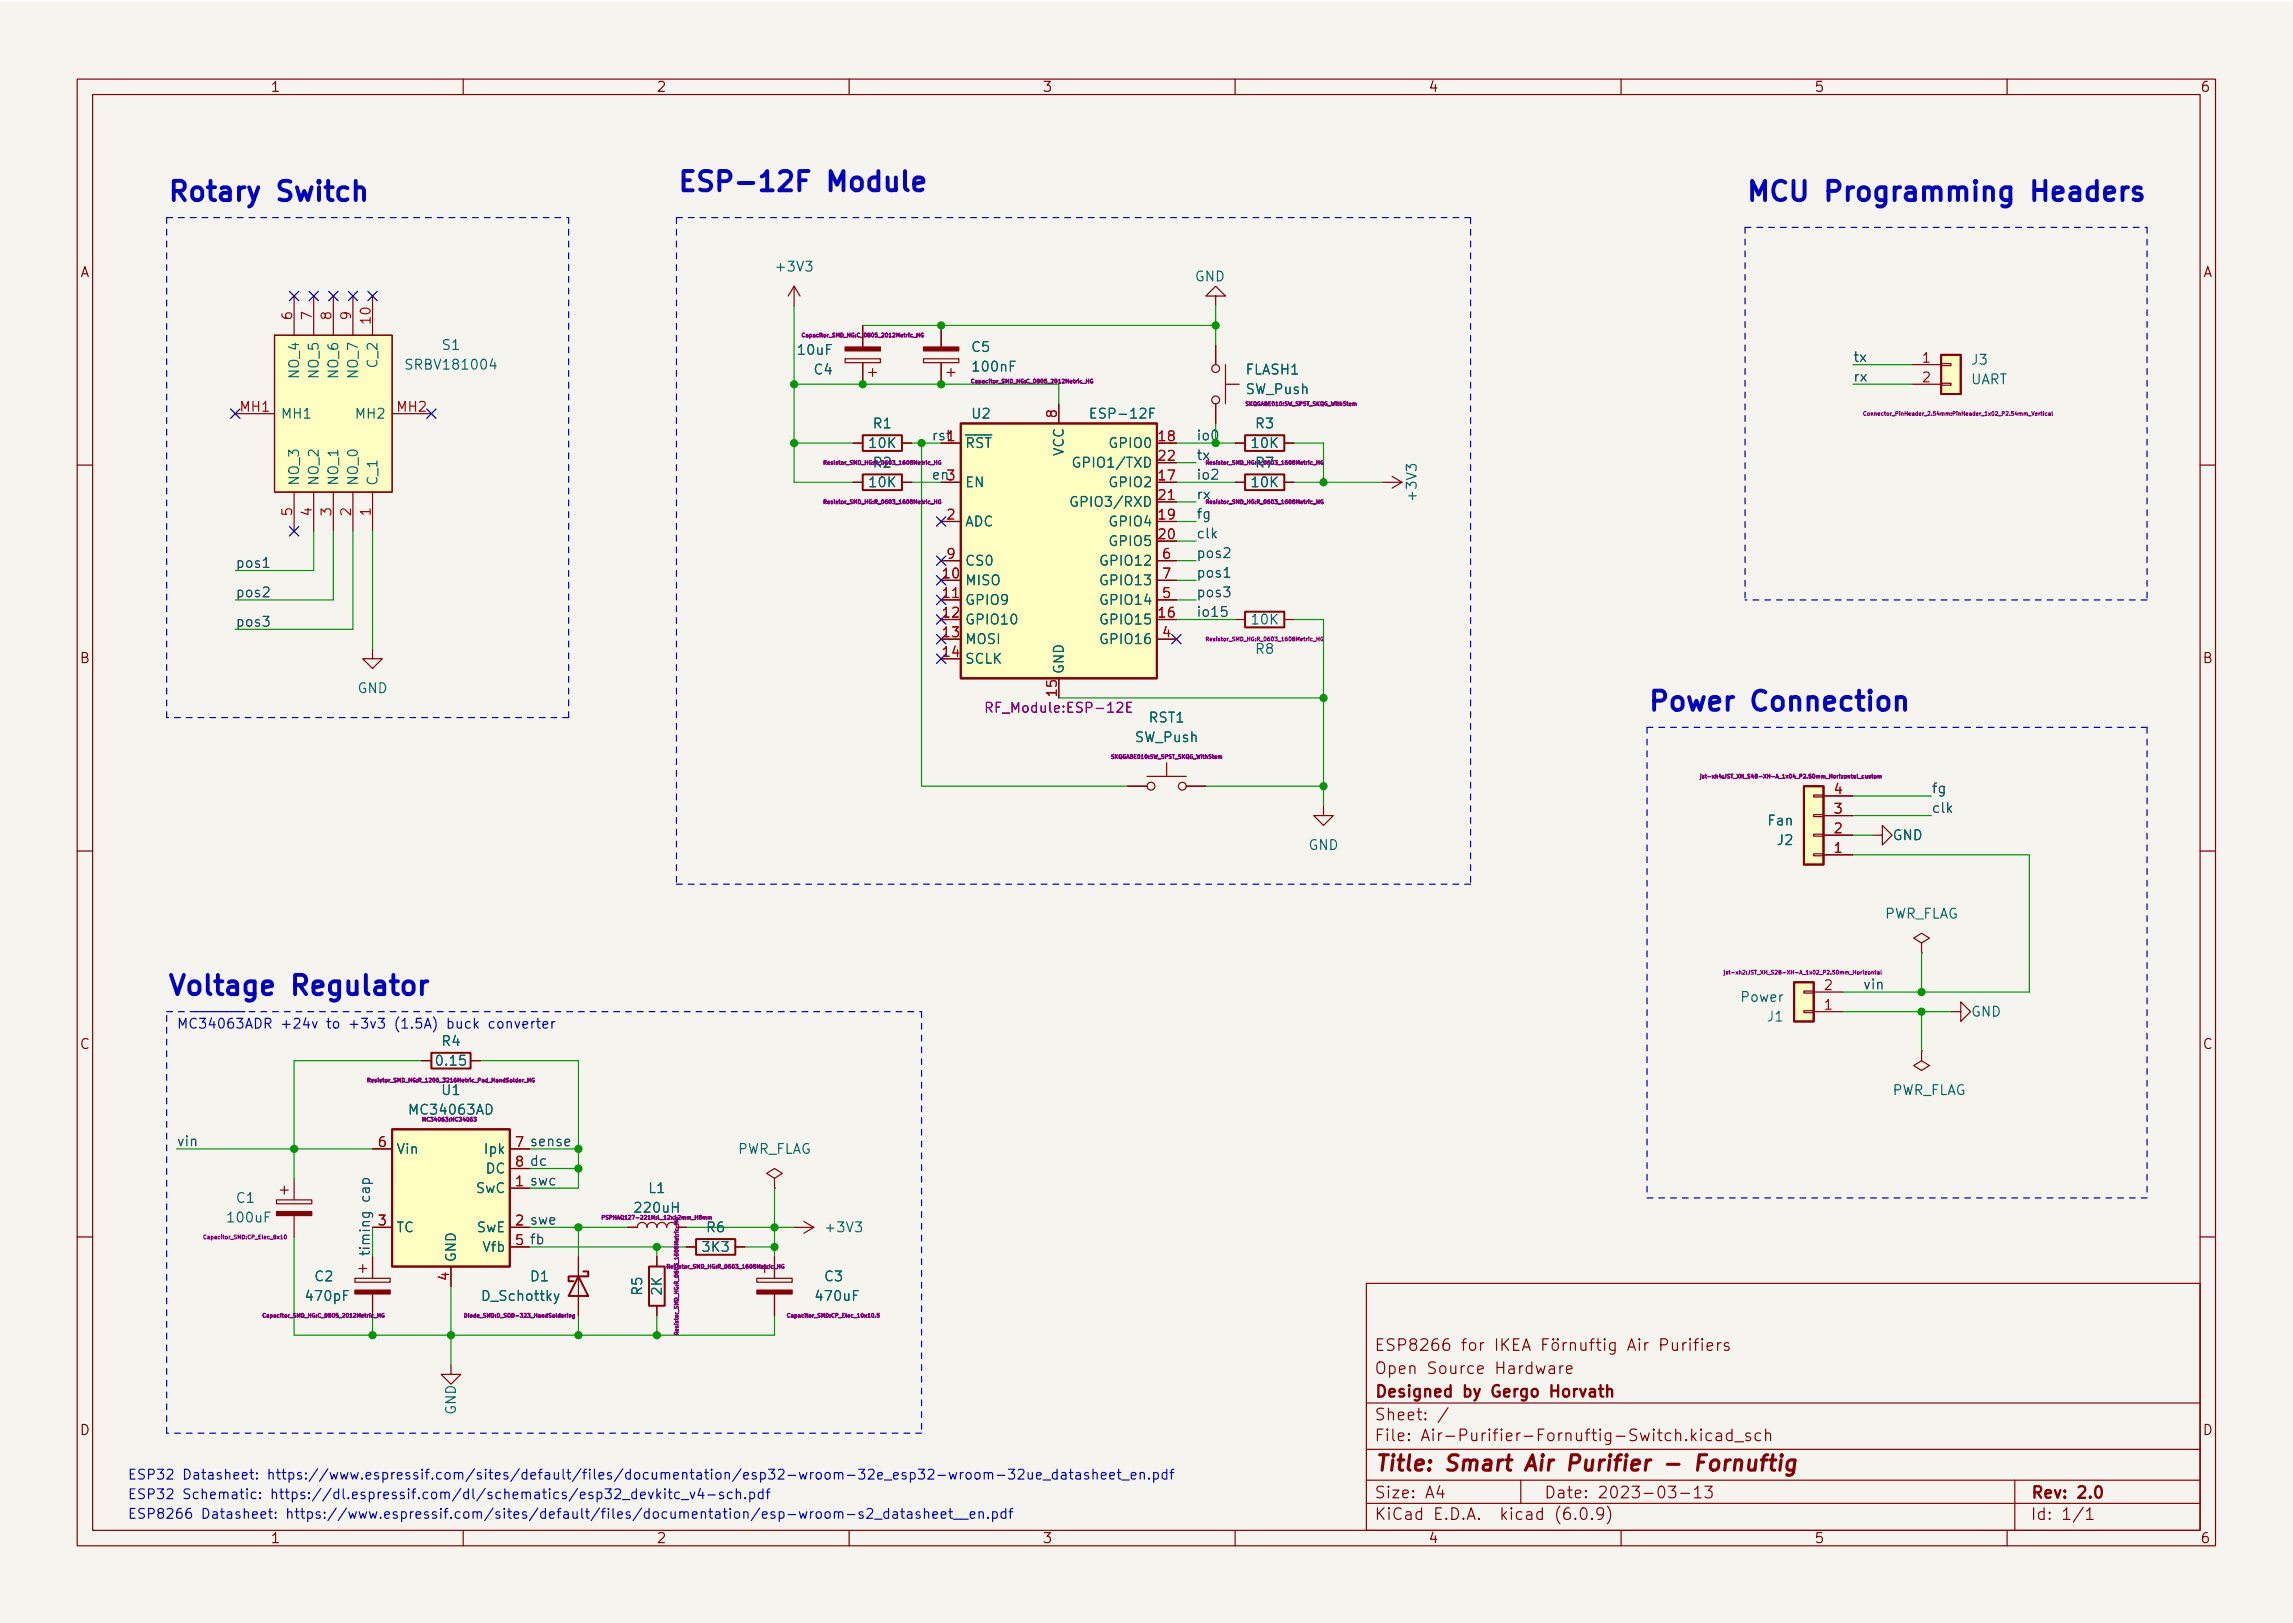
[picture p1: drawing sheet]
<svg xmlns="http://www.w3.org/2000/svg" width="297mm" height="210mm" viewBox="0 0 297 210" stroke-linecap="round" stroke-linejoin="round" font-family="sans-serif">
<defs><g id="words">
<g font-size="3.5" fill="#0000c2">
<text x="21.6" y="26">Rotary Switch</text>
<text x="87.6" y="24.8">ESP-12F Module</text>
<text x="226.1" y="26">MCU Programming Headers</text>
<text x="213.4" y="92.1">Power Connection</text>
<text x="21.6" y="128.9">Voltage Regulator</text>
</g>
<text font-size="2.8" fill="#840000" x="178" y="190.6">Title: Smart Air Purifier - Fornuftig</text>
<g font-size="2.1" fill="#840000">
<text x="178" y="178">Open Source Hardware</text>
<text x="178" y="184">Sheet: /</text>
<text x="178" y="181">Designed by Gergo Horvath</text>
<text x="178" y="186.7">File: Air-Purifier-Fornuftig-Switch.kicad_sch</text>
<text x="178" y="196.9">KiCad E.D.A. kicad (6.0.9)</text>
<text x="178" y="194.1">Size: A4</text>
<text x="200" y="194.1">Date: 2023-03-13</text>
<text x="263" y="194.1">Rev: 2.0</text>
<text x="263" y="196.9">Id: 1/1</text>
</g>
<g font-size="1.8" fill="#840000">
<text x="35" y="11.9">1</text>
<text x="85" y="11.9">2</text>
<text x="135" y="11.9">3</text>
<text x="185" y="11.9">4</text>
<text x="235" y="11.9">5</text>
<text x="285" y="11.9">6</text>
<text x="10.3" y="35.9">A</text>
<text x="285.3" y="35.9">A</text>
<text x="10.3" y="85.9">B</text>
<text x="285.3" y="85.9">B</text>
<text x="10.3" y="135.9">C</text>
<text x="285.3" y="135.9">C</text>
<text x="10.3" y="185.9">D</text>
<text x="285.3" y="185.9">D</text>
<text x="35" y="199.9">1</text>
<text x="85" y="199.9">2</text>
<text x="135" y="199.9">3</text>
<text x="185" y="199.9">4</text>
<text x="235" y="199.9">5</text>
<text x="285" y="199.9">6</text>
</g>
<g font-size="1.8" fill="#006464">
<text x="100.8" y="35.2">+3V3</text>
<text x="154.8" y="36.4">GND</text>
<text x="48.9" y="47.4" transform="rotate(-90 48.9 47.4)">C_2</text>
<text x="53" y="47.9">SRBV181004</text>
<text x="57.3" y="45.3">S1</text>
<text x="103.5" y="46">10uF</text>
<text x="125.9" y="45.6">C5</text>
<text x="255.5" y="47.2">J3</text>
<text x="38.7" y="48.8" transform="rotate(-90 38.7 48.8)">NO_4</text>
<text x="41.3" y="48.8" transform="rotate(-90 41.3 48.8)">NO_5</text>
<text x="43.8" y="48.8" transform="rotate(-90 43.8 48.8)">NO_6</text>
<text x="46.4" y="48.8" transform="rotate(-90 46.4 48.8)">NO_7</text>
<text x="105.5" y="48.5">C4</text>
<text x="126.2" y="48.1">100nF</text>
<text x="161.4" y="51">SW_Push</text>
<text x="161.4" y="48.5">FLASH1</text>
<text x="255.2" y="49.8">UART</text>
<text x="36.3" y="54.2">MH1</text>
<text x="46.3" y="54.2">MH2</text>
<text x="112.7" y="58">10K</text>
<text x="113.2" y="55.5">R1</text>
<text x="125" y="58">~{RST}</text>
<text x="125.9" y="54.2">U2</text>
<text x="137.8" y="59.1" transform="rotate(-90 137.8 59.1)">VCC</text>
<text x="141.8" y="54.2">ESP-12F</text>
<text x="143.9" y="58">GPIO0</text>
<text x="162.2" y="58">10K</text>
<text x="162.7" y="55.5">R3</text>
<text x="38.7" y="63" transform="rotate(-90 38.7 63)">NO_3</text>
<text x="41.3" y="63" transform="rotate(-90 41.3 63)">NO_2</text>
<text x="43.8" y="63" transform="rotate(-90 43.8 63)">NO_1</text>
<text x="46.4" y="63" transform="rotate(-90 46.4 63)">NO_0</text>
<text x="48.9" y="63" transform="rotate(-90 48.9 63)">C_1</text>
<text x="112.7" y="63.1">10K</text>
<text x="125" y="63.1">EN</text>
<text x="139.7" y="65.7">GPIO3/RXD</text>
<text x="139.9" y="60.6">GPIO1/TXD</text>
<text x="143.9" y="63.1">GPIO2</text>
<text x="162.2" y="63.1">10K</text>
<text x="162.7" y="60.6">R7</text>
<text x="183.5" y="64.6" transform="rotate(-90 183.5 64.6)">+3V3</text>
<text x="125" y="68.2">ADC</text>
<text x="143.9" y="68.2">GPIO4</text>
<text x="143.9" y="70.7">GPIO5</text>
<text x="125" y="75.8">MISO</text>
<text x="125" y="73.3">CS0</text>
<text x="143" y="73.3">GPIO12</text>
<text x="143" y="75.8">GPIO13</text>
<text x="125" y="78.4">GPIO9</text>
<text x="125" y="80.9">GPIO10</text>
<text x="125" y="83.4">MOSI</text>
<text x="143" y="80.9">GPIO15</text>
<text x="143" y="83.4">GPIO16</text>
<text x="143" y="78.4">GPIO14</text>
<text x="162.2" y="80.9">10K</text>
<text x="46.3" y="89.8">GND</text>
<text x="125" y="86">SCLK</text>
<text x="137.8" y="87.4" transform="rotate(-90 137.8 87.4)">GND</text>
<text x="148.9" y="93.6">RST1</text>
<text x="147.1" y="96.1">SW_Push</text>
<text x="229.1" y="106.9">Fan</text>
<text x="169.5" y="110.1">GND</text>
<text x="230.3" y="109.5">J2</text>
<text x="245.2" y="108.8">GND</text>
<text x="244" y="119">PWR_FLAG</text>
<text x="225.6" y="129.8">Power</text>
<text x="255.3" y="131.7">GND</text>
<text x="57.3" y="135.5">R4</text>
<text x="229" y="132.3">J1</text>
<text x="56.7" y="138">0.15</text>
<text x="244.9" y="141.9">PWR_FLAG</text>
<text x="51.3" y="149.5">Vin</text>
<text x="53.3" y="144.4">MC34063AD</text>
<text x="63" y="149.5">Ipk</text>
<text x="95.4" y="149.5">PWR_FLAG</text>
<text x="30.7" y="155.8">C1</text>
<text x="61.7" y="154.6">SwC</text>
<text x="63" y="152">DC</text>
<text x="84.1" y="154.6">L1</text>
<text x="29.7" y="158.4">100uF</text>
<text x="51.3" y="159.6">TC</text>
<text x="61.8" y="159.6">SwE</text>
<text x="91.6" y="159.6">R6</text>
<text x="107.2" y="159.6">+3V3</text>
<text x="40.8" y="166">C2</text>
<text x="59.1" y="163.6" transform="rotate(-90 59.1 163.6)">GND</text>
<text x="62.7" y="162.2">Vfb</text>
<text x="68.8" y="166">D1</text>
<text x="83.2" y="167.7" transform="rotate(-90 83.2 167.7)">R5</text>
<text x="85.7" y="167.7" transform="rotate(-90 85.7 167.7)">2K</text>
<text x="91.1" y="162.2">3K3</text>
<text x="106.9" y="166">C3</text>
<text x="39.8" y="168.5">470pF</text>
<text x="62.6" y="168.5">D_Schottky</text>
<text x="105.9" y="168.5">470uF</text>
<text x="59.1" y="183.3" transform="rotate(-90 59.1 183.3)">GND</text>
</g>
<g font-size="1.8" fill="#a90000">
<text x="37.8" y="41.4" transform="rotate(-90 37.8 41.4)">6</text>
<text x="40.4" y="41.4" transform="rotate(-90 40.4 41.4)">7</text>
<text x="42.9" y="41.4" transform="rotate(-90 42.9 41.4)">8</text>
<text x="45.5" y="41.4" transform="rotate(-90 45.5 41.4)">9</text>
<text x="48" y="41.9" transform="rotate(-90 48 41.9)">10</text>
<text x="249.1" y="47">1</text>
<text x="31.2" y="53.3">MH1</text>
<text x="51.5" y="53.3">MH2</text>
<text x="249.1" y="49.5">2</text>
<text x="122.7" y="57.1">1</text>
<text x="136.9" y="54.1" transform="rotate(-90 136.9 54.1)">8</text>
<text x="150.1" y="57.1">18</text>
<text x="150.1" y="59.7">22</text>
<text x="122.7" y="62.2">3</text>
<text x="150.1" y="62.2">17</text>
<text x="150.1" y="64.8">21</text>
<text x="37.8" y="66.8" transform="rotate(-90 37.8 66.8)">5</text>
<text x="40.4" y="66.8" transform="rotate(-90 40.4 66.8)">4</text>
<text x="42.9" y="66.8" transform="rotate(-90 42.9 66.8)">3</text>
<text x="45.5" y="66.8" transform="rotate(-90 45.5 66.8)">2</text>
<text x="48" y="66.8" transform="rotate(-90 48 66.8)">1</text>
<text x="122.7" y="67.3">2</text>
<text x="150.1" y="67.3">19</text>
<text x="150.1" y="69.8">20</text>
<text x="122.2" y="74.9">10</text>
<text x="122.2" y="77.5">11</text>
<text x="122.7" y="72.4">9</text>
<text x="150.6" y="77.5">5</text>
<text x="150.6" y="72.4">6</text>
<text x="150.6" y="74.9">7</text>
<text x="122.2" y="80">12</text>
<text x="122.2" y="82.5">13</text>
<text x="150.1" y="80">16</text>
<text x="150.6" y="82.5">4</text>
<text x="122.2" y="85.1">14</text>
<text x="136.9" y="90.1" transform="rotate(-90 136.9 90.1)">15</text>
<text x="237.6" y="107.9">2</text>
<text x="237.6" y="105.4">3</text>
<text x="237.6" y="102.9">4</text>
<text x="237.6" y="110.5">1</text>
<text x="236.4" y="130.8">1</text>
<text x="236.4" y="128.3">2</text>
<text x="49" y="148.6">6</text>
<text x="66.8" y="148.6">7</text>
<text x="66.8" y="153.7">1</text>
<text x="66.8" y="151.1">8</text>
<text x="49" y="158.7">3</text>
<text x="66.8" y="158.7">2</text>
<text x="66.8" y="161.3">5</text>
<text x="58.2" y="165.8" transform="rotate(-90 58.2 165.8)">4</text>
</g>
<g font-size="1.8" fill="#0f0f0f">
<text x="240" y="46.9">tx</text>
<text x="240" y="49.4">rx</text>
<text x="120.6" y="57">rst1</text>
<text x="154.9" y="57">io0</text>
<text x="120.6" y="62.1">en3</text>
<text x="154.9" y="62.1">io2</text>
<text x="154.9" y="69.7">clk</text>
<text x="154.9" y="67.2">fg</text>
<text x="30.5" y="73.6">pos1</text>
<text x="30.5" y="77.4">pos2</text>
<text x="154.9" y="74.8">pos1</text>
<text x="154.9" y="72.3">pos2</text>
<text x="154.9" y="77.4">pos3</text>
<text x="30.5" y="81.2">pos3</text>
<text x="154.9" y="79.9">io15</text>
<text x="250.2" y="105.3">clk</text>
<text x="250.2" y="102.8">fg</text>
<text x="241.3" y="128.2">vin</text>
<text x="22.9" y="148.5">vin</text>
<text x="66.8" y="148.6">7 sense</text>
<text x="66.8" y="153.7">1 swc</text>
<text x="66.8" y="151.1">8 dc</text>
<text x="66.8" y="158.7">2 swe</text>
<text x="66.8" y="161.3">5 fb</text>
<text x="47.9" y="162.8" transform="rotate(-90 47.9 162.8)">timing cap</text>
</g>
<g font-size="1.8" fill="#840084">
<text x="154.9" y="59.6">tx</text>
<text x="113.2" y="60.6">R2</text>
<text x="154.9" y="64.7">rx</text>
<text x="162.7" y="84.7">R8</text>
<text x="128.5" y="92.3">RF_Module:ESP-12E</text>
<text x="57.3" y="141.9">U1</text>
<text x="82.4" y="157.1">220uH</text>
</g>
<g font-size="1.8" fill="#0000c2">
<text x="22.9" y="133.2">MC34063ADR +24v to +3v3 (1.5A) buck converter</text>
<text x="16.5" y="191.7">ESP32 Datasheet: https://www.espressif.com/sites/default/files/documentation/esp32-wroom-32e_esp32-wroom-32ue_datasheet_en.pdf</text>
<text x="16.5" y="194.2">ESP32 Schematic: https://dl.espressif.com/dl/schematics/esp32_devkitc_v4-sch.pdf</text>
<text x="16.5" y="196.7">ESP8266 Datasheet: https://www.espressif.com/sites/default/files/documentation/esp-wroom-s2_datasheet__en.pdf</text>
</g>
<g font-size=".7" fill="#840084">
<text x="104.4" y="43.7">Capacitor_SMD_HG:C_0805_2012Metric_HG</text>
<text x="126.4" y="49.6">Capacitor_SMD_HG:C_0805_2012Metric_HG</text>
<text x="161.4" y="52.6">SKQGABE010:SW_SPST_SKQG_WithStem</text>
<text x="242.5" y="53.8">Connector_PinHeader_2.54mm:PinHeader_1x02_P2.54mm_Vertical</text>
<text x="107.2" y="65.3">Resistor_SMD_HG:R_0603_1608Metric_HG</text>
<text x="107.2" y="60.2">Resistor_SMD_HG:R_0603_1608Metric_HG</text>
<text x="156.7" y="60.2">Resistor_SMD_HG:R_0603_1608Metric_HG</text>
<text x="156.7" y="65.3">Resistor_SMD_HG:R_0603_1608Metric_HG</text>
<text x="156.7" y="83">Resistor_SMD_HG:R_0603_1608Metric_HG</text>
<text x="144" y="98.3">SKQGABE010:SW_SPST_SKQG_WithStem</text>
<text x="221.6" y="100.8">jst-xh4:JST_XH_S4B-XH-A_1x04_P2.50mm_Horizontal_custom</text>
<text x="224.6" y="126.2">jst-xh2:JST_XH_S2B-XH-A_1x02_P2.50mm_Horizontal</text>
<text x="48.3" y="140.2">Resistor_SMD_HG:R_1206_3216Metric_Pad_HandSolder_HG</text>
<text x="55.1" y="145.3">MC34063:MC34063</text>
<text x="26.7" y="160.5">Capacitor_SMD:CP_Elec_8x10</text>
<text x="78.7" y="158">PSPHAQ127-221M:L_12x12mm_H8mm</text>
<text x="86.9" y="164.3">Resistor_SMD_HG:R_0603_1608Metric_HG</text>
<text x="34.6" y="170.7">Capacitor_SMD_HG:C_0805_2012Metric_HG</text>
<text x="60.7" y="170.7">Diode_SMD:D_SOD-323_HandSoldering</text>
<text x="87.9" y="172.5" transform="rotate(-90 87.9 172.5)">Resistor_SMD_HG:R_0603_1608Metric_HG</text>
<text x="102.4" y="170.7">Capacitor_SMD:CP_Elec_10x10.5</text>
</g>
</g></defs>
<path d="M0 .2h297v210.1h-297z" fill="#f5f4ef" stroke="#f5f4ef" stroke-width=".13"/>
<g fill="none" stroke="#840000" stroke-width=".15">
<path d="M10 10.2h277v190.1h-277zM12 12.2h273v186.1h-273zM60 10.2v2M110 10.2v2M160 10.2v2M210 10.2v2M260 10.2v2M38.1 38.3v5.1M40.6 38.3v5.1M43.2 38.3v5.1M45.7 38.3v5.1M48.3 38.3v5.1"/>
<path d="M102.9 37.1l-.8 1.2M102.9 37.1v2.5M102.9 37.1l.7 1.2M157.5 38.3h-1.3l1.3-1.2 1.2 1.2h-1.2v1.3M30.5 53.6h5.1M35.6 43.4h15.2v20.3h-15.2zM50.8 53.6h5.1M109.5 46.5h4.5v.5h-4.5zM110.5 57.4h1.3M111.8 42.2v2.8M111.8 47v2.8M112.5 48.3h1"/>
<path d="M113 47.7v1.1M116.8 57.4h1.3M119.6 46.5h4.6v.5h-4.6zM121.9 42.2v2.8M121.9 47v2.8M121.9 57.4h2.6M122.7 48.3h1M123.2 47.7v1.1M137.2 52.3v2.6M157.5 44.7v2.5M157.5 52.3v2.6M158.7 49.8h1.8"/>
<path d="M158.7 47.2v5.1M160 57.4h1.3M166.4 57.4h1.2M247.6 47.2h3.9M247.6 49.8h3.9M251.5 49.7h1.2v.2h-1.2zM251.5 47.1h1.2v.3h-1.2zM10 60.2h2M38.1 63.7v5.1M40.6 63.7v5.1M43.2 63.7v5.1M45.7 63.7v5.1"/>
<path d="M48.3 63.7v5.1M110.5 62.5h1.3M116.8 62.5h1.3M121.9 62.5h2.6M121.9 77.7h2.6M121.9 67.6h2.6M121.9 72.6h2.6M149.9 77.7h2.5M149.9 65h2.5M149.9 72.6h2.5M149.9 75.2h2.5M160 62.5h1.3"/>
<path d="M166.4 62.5h1.2M179.1 62.5h2.5M180.3 61.7l1.3 .8M181.6 62.5l-1.3 .7M285 60.2h2M48.3 84.1v1.2h1.2l-1.2 1.3-1.3-1.3h1.3M149.9 82.8h2.5M151.1 98.8v1.8M160 80.3h1.3M166.4 80.3h1.2M10 110.2h2M146 101.8h2.6"/>
<path d="M148.6 100.6h5.1M153.7 101.8h2.5M171.4 104.4v1.3h1.3l-1.3 1.2-1.2-1.2h1.2M234.9 103h1.3v.2h-1.3zM234.9 105.5h1.3v.3h-1.3zM234.9 108.1h1.3v.2h-1.3zM234.9 110.6h1.3v.3h-1.3zM236.2 110.7h3.8M236.2 108.2h3.8M236.2 105.7h3.8M236.2 103.1h3.8M242.6 108.2h1.2v1.3l1.3-1.3-1.3-1.3v1.3"/>
<path d="M285 110.2h2M54.6 137.4h1.3M61 137.4h1.2M233.7 128.4h1.2v.2h-1.2zM233.7 130.9h1.2v.3h-1.2zM234.9 131.1h3.9M234.9 128.5h3.9M248.9 136.1v1.3l1 .6-1 .7-1-.7 1-.6M248.9 136.1h.1M248.9 122.2l1-.7-1-.6-1 .6 1 .7v1.2M248.9 123.4h.1M252.7 131.1h1.3v1.2l1.3-1.2-1.3-1.3v1.3"/>
<path d="M35.8 155.4h4.6v.6h-4.6zM36.3 154.2h1M36.8 153.7v1M38.1 152.6v2.8M38.1 157.5v2.8M48.3 159h2.5M48.3 148.8h2.5M66 159h2.6M66 153.9h2.6M66 148.8h2.6M66 151.4h2.6M81.3 159h1.2a.64 .64 0 0 1 .7-.6 .64 .64 0 0 1 .6 .6 .64 .64 0 0 1 .7-.6 .64 .64 0 0 1 .6 .6 .64 .64 0 0 1 .6-.6 .64 .64 0 0 1 .7 .6 .64 .64 0 0 1 .6-.6 .64 .64 0 0 1 .6 .6h1.3"/>
<path d="M100.3 152.6l1-.6-1-.6-1 .6 1 .6v1.3M100.3 153.9h.1M102.9 159h2.5M104.1 158.2l1.3 .8M105.4 159l-1.3 .8M10 160.2h2M46 165.6h4.5v.5h-4.5zM46.5 164.3h1M47 163.8v1M48.3 162.8v2.8M48.3 167.6v2.8M58.4 176.8v1.2h-1.3l1.3 1.3 1.3-1.3h-1.3"/>
<path d="M58.4 164.1v2.5M66 161.5h2.6M74.9 162.8v7.6M85.1 162.8v1.3M85.1 169.2v1.2M88.9 161.5h1.3M95.2 161.5h1.3M98 165.6h4.6v.5h-4.6zM99.1 163.8v1M100.3 162.8v2.8M100.3 167.6v2.8M177 166.3h108v32h-108z"/>
<path d="M178.4 174.1h.5M179.1 173.4h-.7v1.5h.7M180.6 173.5l-.6-.1a.36 .36 0 0 0-.3 .4 .36 .36 0 0 0 .3 .3 .55 .55 0 0 1 .6 .4 .38 .38 0 0 1-.3 .4h-.6M181.2 174.2h.6a.41 .41 0 0 0 .3-.4 .41 .41 0 0 0-.3-.4h-.6v1.5M182.9 174.1l-.1-.1a.31 .31 0 0 1-.1-.3 .31 .31 0 0 1 .2-.3l.5 .1a.31 .31 0 0 1 .1 .3 .31 .31 0 0 1-.3 .3h-.4l-.2 .3 .1 .4 .2 .1h.5l.1-.3-.1-.4-.2-.1M184.1 173.6l.2-.2h.3a.41 .41 0 0 1 .3 .7l-.9 .8h.9M186.2 173.4a.59 .59 0 0 0-.7 .7v.5l.1 .3h.5l.2-.1 .1-.5-.2-.2-.4-.1-.3 .3M187.6 173.4a.59 .59 0 0 0-.7 .7v.5l.2 .3h.4l.2-.1 .1-.5-.2-.2-.4-.1-.3 .3M189.4 173.9h.5M189.9 173.4l-.3 .1v.1v1.3M190.5 174a.41 .41 0 0 1 .6 .2v.4a.41 .41 0 0 1-.3 .3 .41 .41 0 0 1-.4-.3v-.4zM191.8 173.9v1"/>
<path d="M192.2 173.9a.38 .38 0 0 0-.4 .3M193.9 173.4v1.5M194.6 173.4v1.5M194.8 174.1l.6 .8M195.4 173.4l-.8 .9M196.1 174.1h.5M196.8 173.4h-.7v1.5h.7M197.2 174.9l.5-1.5 .5 1.5M197.4 174.5h.7M199.9 174.1h.5M200.6 173.4h-.7v1.5M200.7 177l.2-.1 .4 .1 .1 .9"/>
<path d="M201.2 174a.41 .41 0 0 1 .7 .2v.4a.41 .41 0 0 1-.4 .3 .41 .41 0 0 1-.4-.3v-.4zM201.2 173.4l.1 .1-.1 .1-.1-.1 .1-.1v.2M201.4 177.3l-.5 .1a.29 .29 0 0 0-.3 .2 .29 .29 0 0 0 .3 .3h.5M201.8 173.4l.1 .1-.1 .1-.1-.1 .1-.1v.2M202.1 176.9v1M202.5 176.9a.38 .38 0 0 0-.4 .3M202.5 173.9v1M202.9 177.4l.7-.1v-.3l-.5-.1-.2 .2 .1 .8h.1h.5M202.9 173.9a.38 .38 0 0 0-.4 .3M203.4 174.1a.37 .37 0 0 1 .7 0v.8M203.4 173.9v1M204.8 173.9l.1 1a.41 .41 0 0 0 .5-.1"/>
<path d="M205.4 173.9v1M205.9 173.9h.6M206.5 173.4l-.3 .1-.1 .1v1.3M206.8 173.9h.6M207 173.4v1.3l.1 .2h.3M207.9 173.4l-.1 .1 .1 .1v-.1v-.1v.2M207.9 173.9v1M209.2 173.9v1.2a.41 .41 0 0 1-.6 .3M209.2 174l-.4-.1-.3 .3v.4l.1 .3h.2h.4M210.9 174.9l.5-1.5 .5 1.5M211 174.5h.7M212.4 173.4l-.1 .1 .1 .1v-.1v-.1v.2"/>
<path d="M212.4 173.9v1M213.1 173.9v1M213.5 173.9a.38 .38 0 0 0-.4 .3M215.1 174.2h.6a.41 .41 0 0 0 .3-.4 .41 .41 0 0 0-.3-.4h-.6v1.5M216.6 173.9l.1 1a.41 .41 0 0 0 .6-.1M217.3 173.9v1M218 173.9v1M218.4 173.9a.38 .38 0 0 0-.4 .3M218.9 173.4v.1v.1l.1-.1-.1-.1v.2M218.9 173.9v1M219.4 173.9h.6M220 173.4l-.3 .1-.1 .1v1.3"/>
<path d="M220.5 173.4l-.1 .1 .1 .1 .1-.1-.1-.1v.2M220.5 173.9v1M221.1 174.4l.8-.1-.1-.3-.4-.1-.3 .2 .1 .8h.2h.4M222.5 173.9v1M222.9 173.9a.38 .38 0 0 0-.4 .3M223.9 174l-.3-.1-.2 .2v.3l.5 .1 .1 .1-.1 .3h-.1h-.4M285 160.2h2M60 198.3v2M110 198.3v2M160 198.3v2M177 194.8h108M177 191.8h108"/>
<path d="M177 187.8h108M177 181.8h108M186.5 192.5l-.4 1h1M186.9 193v1M187.6 182.4l-1.3 1.9M197 191.8v3M204.1 196.7v.1h-.1l.1-.1v.1M204.9 195.4a.36 .36 0 0 1 .6 .2 .77 .77 0 0 1-.4 1.2 1 1 0 0 1-.2-1.4zM206.2 196.7l.1 .1h-.1h-.1l.1-.1v.1M207.7 196l-.3 .3h-.3l-.2-.3v-.4l.1-.2 .4-.1 .2 .2a.99 .99 0 0 1-.3 1.3h-.3M208.2 195.1a1.72 1.72 0 0 1 0 2.3M210 198.3v2"/>
<path d="M216.1 192.5h1l-.5 .6a.41 .41 0 0 1 .5 .3v.3l-.2 .3h-.5l-.3-.1M217.7 193.5h1.2M219.1 185.1v1.5M219.3 186.1l.4 .5M219.5 193l.4-.5v1.5M219.5 194h.9M219.7 185.6l-.6 .6M220.4 185.1l-.1 .1 .1 .1v-.1v-.1v.2M220.4 185.6v1M220.9 192.5h.9l-.5 .6a.41 .41 0 0 1 .5 .3v.3l-.2 .3h-.5l-.2-.1M221.7 185.7l-.4-.1-.3 .3v.4l.1 .3h.2h.4M222.4 185.7l.1-.1 .4 .1 .1 .9"/>
<path d="M223 186l-.5 .1a.29 .29 0 0 0-.2 .2 .29 .29 0 0 0 .2 .3h.5M224.4 185.7l-.5-.1-.3 .3v.4l.2 .3h.1h.5M224.4 185.1v1.5M224.7 186.8h1.2M226.7 185.7l-.3-.1-.3 .2 .1 .3 .5 .1 .1 .1-.1 .3h-.1h-.5M228.1 185.7l-.5-.1-.2 .3v.4l.1 .3h.1h.5M228.7 185.8a.37 .37 0 0 1 .7 0v.8M228.7 185.1v1.5M260 198.3v2M261 191.8v6.5M269.9 195.3l-1.3 1.9M270.3 195.8l.4-.5v1.5"/>
<path d="M270.3 196.8h.9"/>
<circle cx="157.5" cy="51.8" r=".51"/>
<circle cx="157.5" cy="47.7" r=".51"/>
<circle cx="149.1" cy="101.8" r=".51"/>
<circle cx="153.2" cy="101.8" r=".51"/>
</g>
<path d="M207.1 179.9h.6M207.3 179.4v1.3l.1 .2h.3M208.2 179.4v1.5M206 180l.1-.1 .5 .1v.9M206.6 180.3l-.5 .1a.29 .29 0 0 0-.2 .2 .29 .29 0 0 0 .2 .3h.5M208.2 180.1a.37 .37 0 0 1 .6 0v.8M271.6 192.6a.36 .36 0 0 1 .6 .2 .77 .77 0 0 1-.4 1.2 1 1 0 0 1-.2-1.4z" fill="none" stroke="#840000" stroke-width=".3"/>
<path d="M224.8 189.3a.49 .49 0 0 1 .8 .1l-.1 1.1M224.8 189.1l-.1 1.4M226.6 189.1l-.1 1.1 .1 .2a.57 .57 0 0 0 .7-.1M227.5 189.1l-.2 1.4M228.2 189.1h.7M229 188.5l-.4 .1-.1 .1-.2 1.8M229.3 189.1h.8M229.7 188.5l-.2 1.7v.2l.4 .1M230.7 189.1l-.1 1.4M230.8 188.5l-.1 .1 .1 .1 .1-.1-.1-.1v.2M232.5 189.2a.66 .66 0 0 0-1 .3v.6l.1 .3 .2 .1 .6-.1M232.5 189.1l-.2 1.6a.6 .6 0 0 1-.9 .3" fill="none" stroke="#840000" stroke-width=".4"/>
<g fill="none" stroke="#840000" stroke-width=".25">
<path d="M111.8 56.4h5v2h-5zM124.5 54.9h25.4v33h-25.4zM161.3 56.4h5.1v2h-5.1zM251.5 46h2.5v5h-2.5zM111.8 61.5h5v2h-5zM161.3 79.2h5.1v2.1h-5.1zM161.3 61.5h5.1v2h-5.1zM233.7 101.8h2.5v10.2h-2.5zM55.9 136.4h5.1v2h-5.1zM232.4 127.2h2.5v5.1h-2.5zM50.8 146.3h15.2v17.8h-15.2zM74.9 165.3l1.3 2.6h-2.5z"/>
<path d="M75.6 164.7h.6v.6h-2.5v.7h.6M84.1 164.1h2v5.1h-2zM90.2 160.5h5v2.1h-5z"/>
</g>
<g fill="none" stroke="#840084" stroke-width=".15">
<path d="M104.2 43.2a.22 .22 0 0 0-.3 .2 .22 .22 0 0 0 .3 .2M106.8 59.9h.2v-.2h-.2v.5M106.9 59.9l.1 .3M118.8 43.4h.3M119.1 43.2v.5M119.6 43.2a.23 .23 0 0 0-.3 .2 .23 .23 0 0 0 .3 .2v-.2h-.1M121.1 59.9h.2M121.3 59.7v.5M121.8 59.7a.23 .23 0 0 0-.2 .2 .23 .23 0 0 0 .3 .2v-.1h-.1M126.2 49.2a.22 .22 0 0 0-.3 .2 .22 .22 0 0 0 .3 .2M140.7 49.4h.3M141 49.1v.5"/>
<path d="M141.5 49.1a.23 .23 0 0 0-.3 .3 .23 .23 0 0 0 .3 .2v-.2M170.6 59.9h.3M170.9 59.7v.5M171.4 59.7a.23 .23 0 0 0-.3 .2 .23 .23 0 0 0 .3 .2v-.1h-.1M175.5 52.3l.2-.1v.3M241.7 53.4a.22 .22 0 0 0-.3 .2 .22 .22 0 0 0 .3 .2M242 53.5h.2l-.1 .3h-.1zM264.1 53.5v.3M264.3 53.5l-.2 .1M264.4 53.5h.1M264.4 53.3v.4l.1 .1M264.7 53.3v.1"/>
<path d="M264.7 53.5v.3M265.2 53.5l-.3 .1 .1 .2h.2M265.4 53.5h.2v.3M265.6 53.6l-.2 .1v.1h.2M265.8 53.3l.1 .5M106.8 65h.2v-.2l-.2-.1v.5M106.9 65l.1 .2M121.1 65h.2M121.3 64.7v.5M121.8 64.8a.23 .23 0 0 0-.2 .2 .23 .23 0 0 0 .3 .2v-.2h-.1M170.6 65h.3M170.9 64.7v.5"/>
<path d="M171.4 64.8a.23 .23 0 0 0-.3 .2 .23 .23 0 0 0 .3 .2v-.2h-.1M127.8 91.7h.5a.34 .34 0 0 0 .2-.4 .34 .34 0 0 0-.2-.3h-.5v1.3M146 91.6h.4M146.6 91h-.6v1.3h.6M156.3 82.8h.2v-.2l-.2-.1v.5M156.4 82.8l.2 .2M158 98h.2v.3M170.6 82.8h.3M170.9 82.5v.5M171.4 82.5a.23 .23 0 0 0-.3 .3 .23 .23 0 0 0 .3 .2v-.2h-.1M220.3 100.5v.4l-.1 .1M220.3 100.3v.1"/>
<path d="M220.7 100.5h-.2l.2 .2v.1h-.2M220.9 100.5h.2M221 100.3v.4l.1 .1M221.2 100.6h.4M241.7 100.5v.3h.2M241.9 100.5v.3M242.3 100.5h-.2l.2 .2v.1h-.2M242.5 100.5h.1M242.5 100.3v.4l.1 .1M242.8 100.5l.2 .1v.2l-.2-.1zM243.3 100.5h.2v.3M243.3 100.5v.3"/>
<path d="M243.5 100.5h.2v.3M47.7 139.9h.2v-.2h-.2v.5M47.8 139.9l.1 .3M68.4 139.7v.5M68.4 139.9h.3M68.7 139.7v.5M69.2 139.7a.23 .23 0 0 0-.3 .2 .23 .23 0 0 0 .3 .2v-.1h-.1M223.4 125.9v.4l-.1 .1M223.4 125.7v.1M223.8 125.9h-.2l.2 .2v.1h-.2M224 125.9h.1M224 125.7v.4l.1 .1"/>
<path d="M242 125.9h.2v.3h-.2zM242.5 125.9h.2v.3M242.5 125.9v.3M242.9 125.9h.1M242.9 125.7v.4l.1 .1M243.2 125.9h.2v.3M243.4 126l-.2 .1 .1 .1h.1M243.7 125.7v.5M48.1 140h.3l-.1-.1h-.2l.1 .3h.1M54.8 145.3v-.5l.1 .3 .2-.3v.5M61.4 144.8h.3l-.2 .1 .2 .1v.2h-.3M67.9 140.2h.4"/>
<path d="M78 157.7h.3v-.2h-.3v.5M78.8 157.5h-.3a.21 .21 0 0 0 .3 .3l-.1 .1h-.2M87.6 158.3v.3M91.3 157.7l.2-.1v.4M91.7 157.7l.2-.1v.4M91.7 157.6v.4M91.9 157.7l.2-.1 .1 .4M26.7 160a.22 .22 0 0 0-.3 .2 .22 .22 0 0 0 .3 .2M34.4 170.2a.22 .22 0 0 0-.3 .2 .22 .22 0 0 0 .3 .2M36.3 160.5h.3M36.9 160a.23 .23 0 0 1 .2 .3 .23 .23 0 0 1-.2 .1zM48.9 170.4h.3"/>
<path d="M49.2 170.2v.5M49.7 170.2a.23 .23 0 0 0-.3 .2 .23 .23 0 0 0 .4 .2v-.2h-.1M60.2 170.2a.25 .25 0 0 1 .3 .2 .25 .25 0 0 1-.3 .3zM73.8 170.4l.1-.1 .1 .4M73.8 170.3v.4M74.4 170.3v.4l-.2 .1M74.4 170.3l-.2 .1v.2h.2M86.4 164.1l.3-.1v-.1l-.3-.1v.5M86.6 164.1l.1 .2M87.6 172.9v-.2l-.2-.1v.3h.5M87.9 172.6l-.3 .2M100.7 164h.3"/>
<path d="M101 163.8v.5M101.5 163.8a.23 .23 0 0 0-.3 .3 .23 .23 0 0 0 .4 .2v-.2h-.1M102.3 170.2a.22 .22 0 0 0-.3 .2 .22 .22 0 0 0 .3 .2M113.4 170.6v.1M113.9 170.2h-.3v.2h.3v.2h-.3"/>
</g>
<g fill="#ffffc2" stroke="#ffffc2" stroke-width=".13">
<path d="M251.5 46h2.5v5h-2.5z"/>
<path d="M232.4 127.2h2.5v5.1h-2.5z"/>
<path d="M50.8 146.3h15.2v17.8h-15.2z"/>
<path d="M124.5 54.9h25.4v33h-25.4z"/>
<path d="M35.6 43.4h15.2v20.3h-15.2z"/>
<path d="M233.7 101.8h2.5v10.2h-2.5z"/>
</g>
<g fill="#840000" stroke="#840000" stroke-width=".15">
<path d="M98 167.1h4.6v.5h-4.6z"/>
<path d="M119.6 45h4.6v.5h-4.6z"/>
<path d="M35.8 157h4.6v.5h-4.6z"/>
<path d="M46 167.1h4.5v.5h-4.5z"/>
<path d="M109.5 45h4.5v.5h-4.5z"/>
</g>
<path d="M139.8 59.3a.62 .62 0 0 0-.8 .5 .62 .62 0 0 0 .5 .7l.3-.1v-.4h-.2M149.6 52.9h-.6v1.3M139.5 64.4a.62 .62 0 0 0-.8 .4 .62 .62 0 0 0 .5 .8l.3-.1v-.5h-.2M72.4 167.6l-.4 1.2-.2 .1" fill="none" stroke="#006464" stroke-width=".15"/>
<path d="M34.1 76.2l.2-.2 .4 .1a.34 .34 0 0 1 .1 .5l-.7 .7h.8M34.1 73.5h.8M158.6 71.1l.2-.1h.4a.34 .34 0 0 1 0 .5l-.7 .7h.8M158.6 74.8h.7M158.9 78.6h-.6l-.1 .6 .2-.1h.4l.1 .2v.4l-.2 .1h-.3l-.2-.1M47 153.3h1.3M47.1 153.3l-.1-.4 .2-.2h.4l.2 .1v.5M47.3 153.9l.1 .4a.25 .25 0 0 0 .2 .2 .25 .25 0 0 0 .3-.2l-.1-.4M47.9 153.9l-.8 .1v.4" fill="none" stroke="#0f0f0f" stroke-width=".15"/>
<g fill="none" stroke="#0000c2" stroke-width=".5">
<path d="M46.1 24.5a.62 .62 0 0 1 1.1 .1v1.3M46.1 23.4v2.5M115 23v1.3l.1 .2a.68 .68 0 0 0 1-.1M116.1 23v1.7M117.2 22.2v2.1l.2 .2 .2 .2M118.4 23.8l1.2-.2-.1-.5-.2-.1h-.5l-.2 .1-.2 .2v1l.2 .2 .2 .2h.5l.2-.2M272.7 25.1l1.2-.2-.1-.5-.3-.1h-.4l-.3 .1-.1 .2v1l.1 .2 .3 .1h.4l.3-.1M275 24.3v1.6M275.7 24.3a.63 .63 0 0 0-.7 .4M277.3 24.4l-.2-.1h-.4l-.2 .1-.1 .2 .1 .4 .8 .2 .2 .2-.2 .4-.2 .1h-.5l-.2-.1M245.7 90.5a.62 .62 0 0 1 1.1 .2v1.3M245.7 90.3v1.7"/>
<path d="M52.4 127.4a.68 .68 0 0 1 .7-.3 .68 .68 0 0 1 .5 .5v.7a.68 .68 0 0 1-.7 .5 .68 .68 0 0 1-.6-.5v-.7zM54.7 127.1v1.7M55.4 127.1a.64 .64 0 0 0-.7 .5"/>
</g>
<g fill="none" stroke="#0000c2" stroke-width=".15">
<path d="M64 132.4l-.4-.1-.2 .3v.3l.1 .2h.5M64.6 132.4a.34 .34 0 0 1 .5 .2v.3a.34 .34 0 0 1-.3 .3 .34 .34 0 0 1-.3-.3v-.3zM65.7 132.5a.32 .32 0 0 1 .5 0v.7M65.7 132.3v.9M66.7 132.3l.3 .9 .3-.9M67.7 132.8l.7-.2-.1-.2-.4-.1-.2 .2 .1 .6h.5M68.9 132.3v.9M69.3 132.3l-.3 .1-.1 .2M69.5 132.3h.5M69.7 131.9v1.1v.1l.3 .1M70.3 132.8l.7-.2-.1-.2-.4-.1-.2 .2 .1 .6h.5M71.5 132.3v.9"/>
<path d="M71.9 132.3l-.3 .1-.1 .2M83 193.7l.6-.1-.1-.2-.3-.1-.2 .2v.6h.5M84 193.3l.3 .8 .3-.8M85.1 192.9v1.2M85.2 193.7l.4 .4M85.6 193.3l-.5 .5M86.1 192.9v.1M86.1 193.3v.8M86.6 193.3h.4M86.7 192.9v1.1l.1 .1h.2M88 193.4l-.4-.1-.2 .2v.4l.1 .2h.5M88.3 194.3h.9"/>
<path d="M89.4 193.3l.3 .8 .3-.8M90.7 192.8l-.3 .9h.8M91 193.3v.8M91.7 193.7h1M93.7 193.4l-.3-.1-.2 .2 .1 .2 .4 .1v.3h-.5M94.8 193.4l-.3-.1-.3 .2v.4l.2 .2h.4M95.4 193.4a.32 .32 0 0 1 .5 .1v.6M95.4 192.9v1.2M96.5 194v.1M97.1 193.4l.4-.1 .2 .2v.4l-.1 .2h-.5M97.1 193.3v1.3M98.8 193.4l-.3-.1-.3 .2v.4l.2 .2h.4"/>
<path d="M98.8 192.9v1.2M99.3 193.3h.4M99.7 192.9h-.2l-.1 .2v1M108.1 196a.32 .32 0 0 1 .5 0v.7M108.1 195.8v.9M108.6 196l.2-.2 .3 .1 .1 .8M109.8 196.2h.9M111.8 195.9l-.3-.1-.2 .2 .1 .2 .4 .1v.3h-.5M112.3 195.5l.2-.1 .4 .1a.34 .34 0 0 1 .1 .5l-.7 .7h.7M113.3 196.8h1M115.1 195.9l-.4-.1-.2 .3v.3l.1 .2h.5M115.1 195.4v1.3"/>
<path d="M115.7 195.9h.5l.1 .8M116.3 196.1l-.5 .1a.25 .25 0 0 0-.2 .2 .25 .25 0 0 0 .2 .3l.5-.1M116.7 195.8h.5M116.9 195.4v1.1v.1l.3 .1M117.6 195.9h.5v.8M118.1 196.1l-.4 .1a.25 .25 0 0 0-.2 .2 .25 .25 0 0 0 .2 .3l.4-.1M119.2 195.9l-.3-.1-.2 .2v.2l.5 .1v.3h-.5M119.8 196a.32 .32 0 0 1 .5 0v.7M119.8 195.4v1.3M120.8 196.3l.7-.2-.1-.2-.4-.1-.2 .2 .1 .6h.5M121.9 196.3l.6-.2v-.2l-.4-.1-.2 .2 .1 .6h.5M122.9 195.8h.5"/>
<path d="M123.1 195.4v1.1v.1l.3 .1M123.5 196.8h1.9M124.4 190.8v.8M124.8 190.8h-.3l-.1 .2M125.3 190.8a.34 .34 0 0 1 .5 .2v.4a.34 .34 0 0 1-.3 .2 .34 .34 0 0 1-.4-.2v-.4zM125.7 196.3l.6-.2-.1-.2-.3-.1-.2 .2v.6h.5M126.4 190.8a.34 .34 0 0 1 .6 .2v.4a.34 .34 0 0 1-.4 .2 .34 .34 0 0 1-.3-.2v-.4zM126.8 196a.32 .32 0 0 1 .6 0v.7M126.8 195.8v.9M127.5 190.9a.32 .32 0 0 1 .5 0v.7M127.5 190.8v.8M128 196.6v.1"/>
<path d="M128 190.9l.2-.1h.3l.1 .8M128.6 195.9l.4-.1 .2 .3v.3l-.1 .2h-.5M128.6 195.8v1.3M129.2 191.1h1M130.3 195.9l-.4-.1-.2 .3v.3l.1 .2h.5M130.3 195.4v1.3M130.6 190.3h.8l-.4 .5a.34 .34 0 0 1 .4 .3v.3l-.1 .1-.5 .1-.2-.1M130.7 195.8h.5M131.2 195.4l-.3 .1v.1v1.1M131.9 190.5l.2-.2 .4 .1a.34 .34 0 0 1 .1 .5l-.7 .7h.7M133.2 190.8v.7a.34 .34 0 0 0 .5 0M133.7 190.8v.8"/>
<path d="M134.3 191.2l.6-.1-.1-.3h-.3l-.2 .1v.6h.5M135.1 191.7h1M136.9 190.8h-.3l-.3 .2v.4l.2 .1h.4M136.9 190.3v1.3M137.5 190.8h.5l.1 .8M138.1 191.1h-.4a.25 .25 0 0 0-.2 .3 .25 .25 0 0 0 .2 .2l.4-.1M138.5 190.8h.5M138.7 190.3v1.1v.1l.3 .1M139.4 190.8h.5l.1 .8M140 191.1h-.5a.25 .25 0 0 0-.2 .3 .25 .25 0 0 0 .2 .2l.5-.1M141 190.8h-.3l-.2 .1 .1 .2 .4 .1v.3h-.5M141.6 190.9a.32 .32 0 0 1 .5 0v.7"/>
<path d="M141.6 190.3v1.3M142.7 191.2l.6-.1-.1-.3h-.3l-.2 .1v.6h.5M143.8 191.2l.6-.1-.1-.3h-.4l-.1 .1v.6h.5M144.7 190.8h.5M144.9 190.3v1.1l.1 .1 .2 .1M145.3 191.7h1M146.5 191.2l.7-.1-.1-.3h-.4l-.2 .1 .1 .6h.5M147.7 190.9a.32 .32 0 0 1 .5 0v.7M147.7 190.8v.8M148.8 191.5v.1M149.5 190.8h.3l.3 .2v.4l-.2 .1h-.4M149.5 190.8v1.2"/>
<path d="M151.1 190.8h-.3l-.3 .2v.4l.2 .1h.4M151.1 190.3v1.3M151.6 190.8h.5M152.1 190.3l-.3 .1v.1v1.1"/>
</g>
<g fill="none" stroke="#0000c2" stroke-width=".15" stroke-dasharray=".8 .8">
<path d="M21.6 28.2h52.1M73.7 28.2v64.8M87.6 28.2v86.3M87.6 28.2h102.9M190.5 28.2v86.3M226.1 29.5v48.2M226.1 29.5h52M278.1 29.5v48.2M278.1 77.7h-52M21.6 93v-64.8M73.7 93h-52.1M213.4 94.2v61"/>
<path d="M213.4 94.2h64.7M278.1 94.2v61M190.5 114.5h-102.9M21.6 131.1h97.8M25.4 131.1h6.3M119.4 131.1v54.6M213.4 155.2h64.7M21.6 185.7v-54.6M119.4 185.7h-97.8"/>
</g>
<g fill="none" stroke="#009600" stroke-width=".15">
<path d="M102.9 39.6v22.9h7.6M157.5 39.6v5.1M102.9 49.8h34.3v2.5M102.9 57.4h7.6M111.8 42.2h45.7M118.1 57.4h3.8M119.4 57.4v44.4h26.6M152.4 57.4h7.6M152.4 59.9h2.5M157.5 54.9v2.5M167.6 57.4h3.8v5.1M240 49.8h7.6"/>
<path d="M240 47.2h7.6M40.6 68.8v5.1h-10.1M43.2 68.8v8.9h-12.7M45.7 68.8v12.7h-15.2M48.3 68.8v15.3M118.1 62.5h3.8M152.4 62.5h7.6M152.4 77.7h2.5M152.4 70.1h2.5M152.4 72.6h2.5M152.4 65h2.5M152.4 67.6h2.5"/>
<path d="M152.4 75.2h2.5M167.6 62.5h11.5M137.2 90.4h34.2M152.4 80.3h7.6M167.6 80.3h3.8v24.1M156.2 101.8h15.2M240 110.7h22.9v17.8h-24.1M240 108.2h2.6M240 105.7h10.2M240 103.1h10.2M54.6 137.4h-16.5v15.2M62.2 137.4h12.7v16.5h-6.3"/>
<path d="M238.8 131.1h13.9M248.9 123.4v5.1M248.9 131.1v5M22.9 148.8h25.4M48.3 159v3.8M68.6 148.8h6.3M68.6 159h12.7M68.6 151.4h6.3M74.9 159v3.8M88.9 159h14M100.3 153.9v8.9M38.1 160.3v12.7h62.2v-2.6"/>
<path d="M48.3 170.4v2.6M58.4 166.6v10.2M68.6 161.5h20.3M74.9 170.4v2.6M85.1 161.5v1.3M85.1 170.4v2.6M96.5 161.5h3.8"/>
</g>
<g fill="none" stroke="#000084" stroke-width=".15">
<path d="M37.5 37.7l1.2 1.3M38.7 37.7l-1.2 1.3M40 37.7l1.2 1.3M41.2 37.7l-1.2 1.3M42.6 37.7l1.2 1.3M43.8 37.7l-1.2 1.3M45.1 37.7l1.2 1.3M46.3 37.7l-1.2 1.3M47.7 37.7l1.2 1.3M48.9 37.7l-1.2 1.3M29.9 53l1.2 1.2M31.1 53l-1.2 1.2"/>
<path d="M55.3 53l1.2 1.2M56.5 53l-1.2 1.2M37.5 68.2l1.2 1.2M38.7 68.2l-1.2 1.2M121.3 79.6l1.2 1.3M121.3 72l1.2 1.2M121.3 66.9l1.2 1.3M121.3 77.1l1.2 1.2M121.3 74.6l1.2 1.2M122.5 79.6l-1.2 1.3M122.5 72l-1.2 1.2M122.5 66.9l-1.2 1.3"/>
<path d="M122.5 77.1l-1.2 1.2M122.5 74.6l-1.2 1.2M121.3 84.7l1.2 1.2M121.3 82.2l1.2 1.2M122.5 84.7l-1.2 1.2M122.5 82.2l-1.2 1.2M151.8 82.2l1.2 1.2M153 82.2l-1.2 1.2"/>
</g>
<g fill="#009600" stroke="#009600" stroke-width=".15">
<circle cx="102.9" cy="57.4" r=".46"/>
<circle cx="102.9" cy="49.8" r=".46"/>
<circle cx="111.8" cy="49.8" r=".46"/>
<circle cx="119.4" cy="57.4" r=".46"/>
<circle cx="121.9" cy="49.8" r=".46"/>
<circle cx="121.9" cy="42.2" r=".46"/>
<circle cx="157.5" cy="42.2" r=".46"/>
<circle cx="74.9" cy="159" r=".46"/>
<circle cx="74.9" cy="173" r=".46"/>
<circle cx="74.9" cy="151.4" r=".46"/>
<circle cx="74.9" cy="148.8" r=".46"/>
<circle cx="100.3" cy="161.5" r=".46"/>
<circle cx="100.3" cy="159" r=".46"/>
<circle cx="85.1" cy="161.5" r=".46"/>
<circle cx="171.4" cy="101.8" r=".46"/>
<circle cx="171.4" cy="62.5" r=".46"/>
<circle cx="171.4" cy="90.4" r=".46"/>
<circle cx="48.3" cy="173" r=".46"/>
<circle cx="38.1" cy="148.8" r=".46"/>
<circle cx="157.5" cy="57.4" r=".46"/>
<circle cx="58.4" cy="173" r=".46"/>
<circle cx="85.1" cy="173" r=".46"/>
<circle cx="248.9" cy="128.5" r=".46"/>
<circle cx="248.9" cy="131.1" r=".46"/>
</g>
<use href="#words"/>
</svg>
